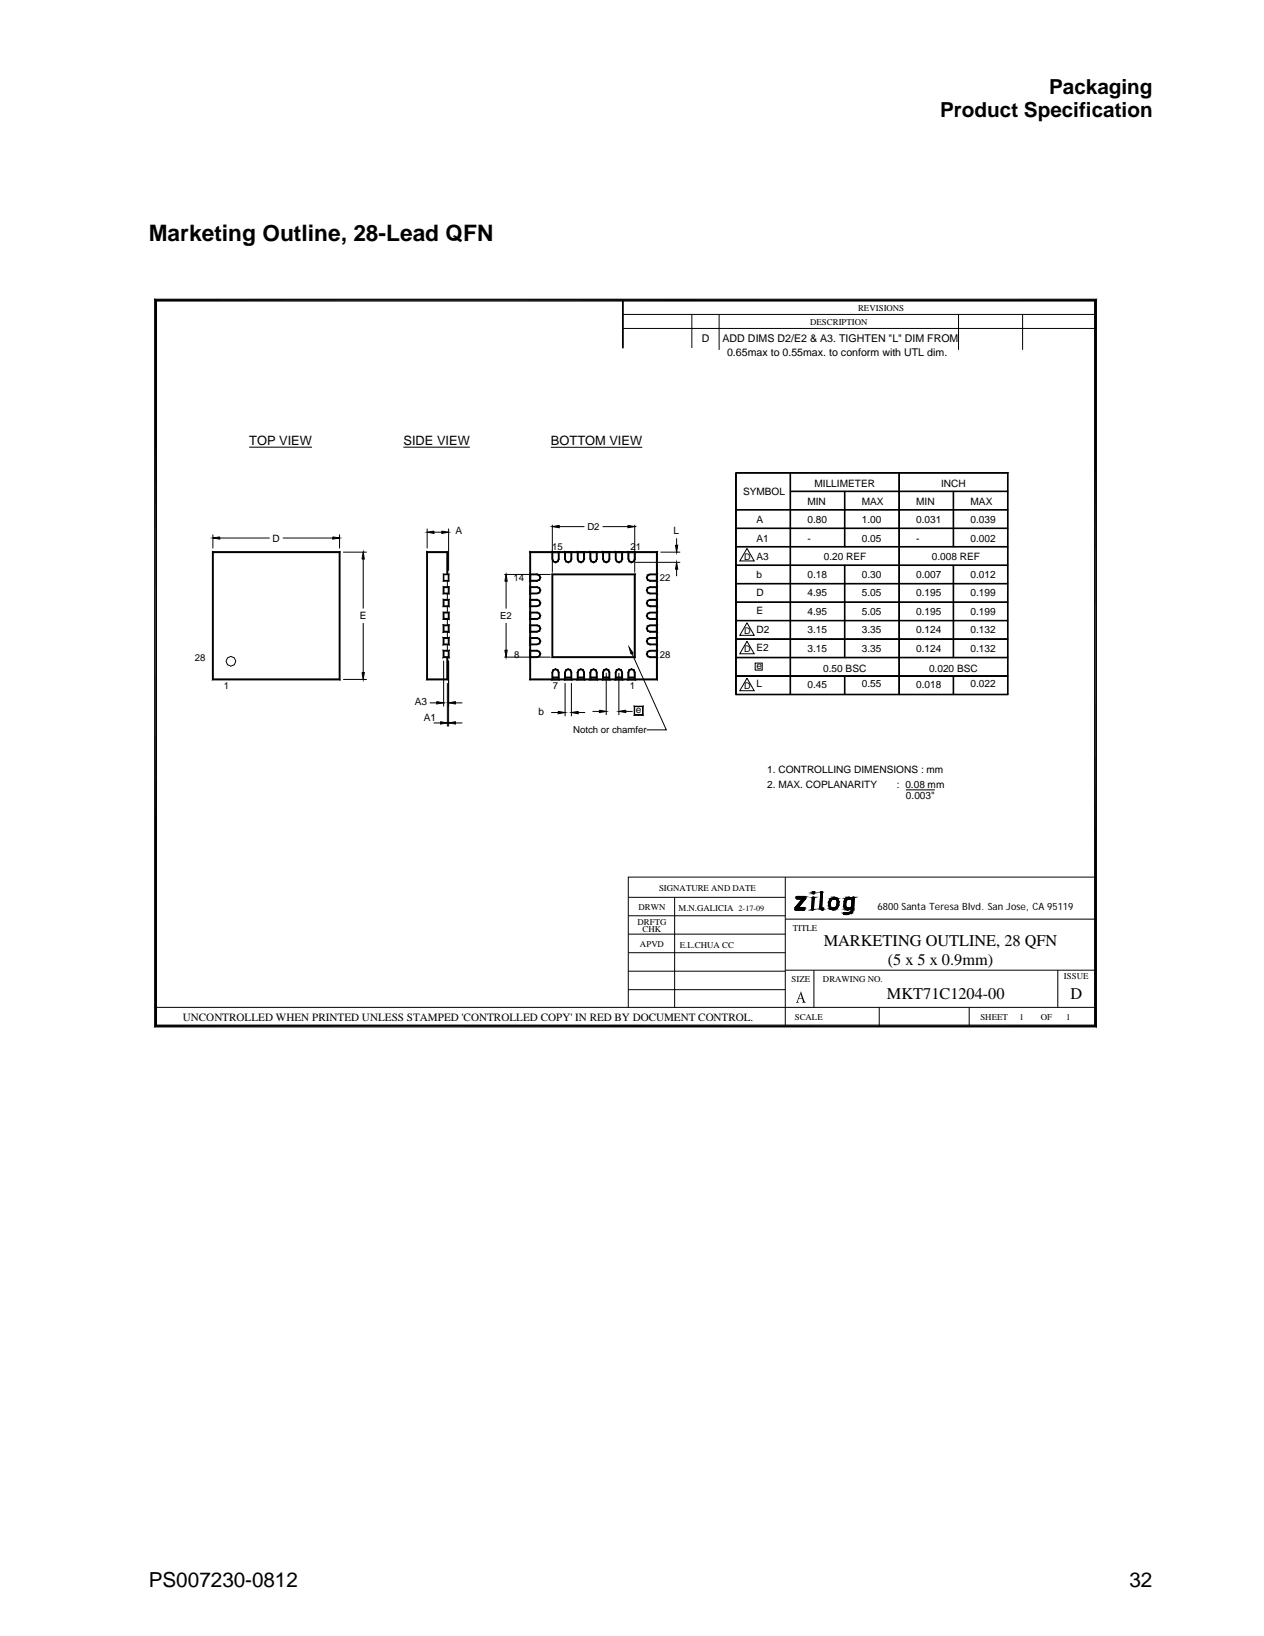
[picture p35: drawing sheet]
<svg xmlns="http://www.w3.org/2000/svg" width="216mm" height="279mm" viewBox="0 0 216 279" stroke-linecap="round" stroke-linejoin="round" font-family="sans-serif">
<defs><g id="words">
<text font-size="3.9" x="25.4" y="41.1">Marketing Outline, 28-Lead QFN</text>
<g font-size="3.5">
<text x="179.2" y="16">Packaging</text>
<text x="160.6" y="20">Product Specification</text>
<text x="25.4" y="271">PS007230-0812</text>
<text x="192.9" y="271">32</text>
</g>
<g font-size="2.8">
<text x="140.7" y="161.5">MARKETING OUTLINE, 28 QFN</text>
<text x="151.6" y="164.7">(5 x 5 x 0.9mm)</text>
<text x="151.5" y="170.6">MKT71C1204-00</text>
<text x="182.9" y="170.6">D</text>
</g>
<g font-size="2.2">
<text x="42.6" y="75.9">TOP VIEW</text>
<text x="68.9" y="75.9">SIDE VIEW</text>
<text x="94.1" y="75.9">BOTTOM VIEW</text>
</g>
<text font-size="1.9" x="31.2" y="174.3">UNCONTROLLED WHEN PRINTED UNLESS STAMPED 'CONTROLLED COPY' IN RED BY DOCUMENT CONTROL.</text>
<g font-size="1.8">
<text x="119.9" y="58.4">D</text>
<text x="123.4" y="58.4">ADD DIMS D2/E2 &amp; A3. TIGHTEN &quot;L&quot; DIM FROM</text>
<text x="124.2" y="60.8">0.65max to 0.55max. to conform with UTL dim.</text>
</g>
<g font-size="1.7">
<text x="139.1" y="83.1">MILLIMETER</text>
<text x="160.7" y="83.1">INCH</text>
<text x="126.9" y="84.6">SYMBOL</text>
<text x="129.2" y="89.4">A</text>
<text x="137.9" y="86.3">MIN</text>
<text x="137.9" y="89.4">0.80</text>
<text x="147.2" y="86.3">MAX</text>
<text x="147.2" y="89.4">1.00</text>
<text x="156.5" y="89.4">0.031</text>
<text x="156.5" y="86.3">MIN</text>
<text x="165.8" y="86.3">MAX</text>
<text x="165.8" y="89.4">0.039</text>
<text x="46.5" y="92.5">D</text>
<text x="77.8" y="91.1">A</text>
<text x="115.1" y="91.2">L</text>
<text x="129.2" y="92.5">A1</text>
<text x="137.9" y="92.5">-</text>
<text x="140.7" y="95.7">0.20 REF</text>
<text x="147.2" y="92.5">0.05</text>
<text x="156.5" y="92.5">-</text>
<text x="159.2" y="95.7">0.008 REF</text>
<text x="165.8" y="92.5">0.002</text>
<text x="129.2" y="101.8">D</text>
<text x="129.2" y="98.7">b</text>
<text x="137.9" y="101.8">4.95</text>
<text x="137.9" y="98.7">0.18</text>
<text x="147.2" y="101.8">5.05</text>
<text x="147.2" y="98.7">0.30</text>
<text x="156.5" y="101.8">0.195</text>
<text x="156.5" y="98.7">0.007</text>
<text x="165.8" y="101.8">0.199</text>
<text x="165.8" y="98.7">0.012</text>
<text x="61.4" y="105.8">E</text>
<text x="129.2" y="104.9">E</text>
<text x="137.9" y="105">4.95</text>
<text x="147.2" y="105">5.05</text>
<text x="156.5" y="105">0.195</text>
<text x="165.8" y="105">0.199</text>
<text x="137.9" y="111.3">3.15</text>
<text x="137.9" y="108.1">3.15</text>
<text x="147.2" y="108.1">3.35</text>
<text x="147.2" y="111.3">3.35</text>
<text x="156.5" y="111.3">0.124</text>
<text x="156.5" y="108.1">0.124</text>
<text x="165.8" y="111.3">0.132</text>
<text x="165.8" y="108.1">0.132</text>
<text x="129.2" y="114.3">e</text>
<text x="137.9" y="117.4">0.45</text>
<text x="140.6" y="114.7">0.50 BSC</text>
<text x="147.2" y="117.4">0.55</text>
<text x="156.5" y="117.4">0.018</text>
<text x="158.7" y="114.7">0.020 BSC</text>
<text x="165.8" y="117.4">0.022</text>
<text x="70.9" y="120.3">A3</text>
<text x="72.4" y="123.1">A1</text>
<text x="92" y="122.1">b</text>
<text x="108.6" y="121.8">e</text>
<text x="131" y="132.1">1. CONTROLLING DIMENSIONS : mm</text>
<text x="131" y="134.6">2. MAX. COPLANARITY</text>
<text x="153.2" y="134.6">: 0.08 mm</text>
<text x="154.7" y="136.5">0.003&quot;</text>
<text x="149.9" y="155.4">6800 Santa Teresa Blvd. San Jose, CA 95119</text>
</g>
<g font-size="1.6">
<text x="94.3" y="93.9">15</text>
<text x="100.3" y="90.5">D2</text>
<text x="107.7" y="93.9">21</text>
<text x="127.1" y="95.6">D A3</text>
<text x="87.7" y="99.3">14</text>
<text x="112.7" y="99.3">22</text>
<text x="85.4" y="105.8">E2</text>
<text x="33.3" y="113">28</text>
<text x="87.8" y="112.4">8</text>
<text x="112.7" y="112.4">28</text>
<text x="127.1" y="111.4">D E2</text>
<text x="127.1" y="108.3">D D2</text>
<text x="38.2" y="117.6">1</text>
<text x="94.4" y="117.6">7</text>
<text x="107.6" y="117.6">1</text>
<text x="127.1" y="117.7">D L</text>
<text x="97.9" y="125.2">Notch or chamfer</text>
</g>
<g font-size="1.5">
<text x="146.6" y="53.2">REVISIONS</text>
<text x="138.4" y="55.5">DESCRIPTION</text>
<text x="109.1" y="155.3">DRWN</text>
<text x="112.6" y="152.1">SIGNATURE AND DATE</text>
<text x="115.9" y="155.6">M.N.GALICIA 2-17-09</text>
<text x="108.9" y="157.9">DRFTG</text>
<text x="109.3" y="161.7">APVD</text>
<text x="109.8" y="159.2">CHK</text>
<text x="116.1" y="161.9">E.L.CHUA CC</text>
<text x="135.4" y="158.9">TITLE</text>
<text x="135.2" y="167.8">SIZE</text>
<text x="140.6" y="167.7">DRAWING NO.</text>
<text x="181.7" y="167.2">ISSUE</text>
<text x="135.8" y="174.1">SCALE</text>
<text x="167.4" y="174.1">SHEET</text>
<text x="174.1" y="174.1">1</text>
<text x="177.8" y="174.1">OF</text>
<text x="182.1" y="174.1">1</text>
</g>
</g></defs>
<path d="M25.3 46.2h163.4v132.4h-163.4z" fill-rule="evenodd" fill="#fff" stroke="#fff" stroke-width=".17"/>
<g fill="none" stroke="#000" stroke-width=".17">
<path d="M26.4 51.1l.3 .3v123.7l-.3 .3zM26.4 51.1h160.9l-.3 .3h-160.3zM106.4 51.3v8.1zM106.4 51.3v8.1M106.4 53.7h80.7M106.4 56.1h80.7M118.2 53.7v5.7M122.8 53.7v6.1M163.7 53.7v6.1M174.7 53.7v6.1M187 51.4l.3-.3v124.3l-.3-.3zM42.6 76.4h10.7"/>
<path d="M68.9 76.4h11.4M94.1 76.4h15.6M36.3 94.2h21.8l-.2 .2h-21.5zM36.3 94.2l.1 .2v21.6l-.1 .1zM36.3 94.3h21.8M36.4 94.2v21.9M36.4 94.3h.1M36.4 91.3v2.4M36.4 91.9l1.1-.2v.4zM37.5 91.9h8.6M48.3 91.9h8.5M56.8 91.7l1.2 .2-1.2 .2z"/>
<path d="M58 91.3v2.4M58 91.9h.1M58 94.2v21.9M58.1 94.2v21.9l-.2-.1v-21.6zM58.6 94.3h4.1M62 94.3l.2 1.2h-.4zM62 94.3h.1M62 95.5v8.4M72.9 94.2l.1 .2v21.6l-.1 .1zM72.9 94.2h3.6l-.2 .2h-3.3zM72.9 94.3h3.6M73 94.2v21.9"/>
<path d="M73 90.9l1.1-.2v.4zM73 94.3h.1M73 90.3v3.4M74.1 90.9h1.4M75.5 90.7l1.1 .2-1.1 .2zM75.7 98h1l-.1 .1h-.8zM75.7 98l.1 .1v1l-.1 .2zM75.8 99.1h.8l.1 .2h-1zM76.3 94.4l.2-.2v3.9h-.2zM76.4 94.2v3.9M76.4 99.2v1.1M76.6 98.1l.1-.1v1.3l-.1-.2z"/>
<path d="M76.6 90.3v7.2M76.6 90.9h.1M76.6 98.1h.1M86.1 98.1h7.9M86.4 98.1h.1M86.4 99.3v4.6M86.4 98.1l.2 1.2h-.4zM90.5 94.2h21.8l-.2 .2h-21.5zM90.5 94.2l.1 .2v21.6l-.1 .1zM90.5 98l.1 .2v.9l-.1 .2zM90.5 98h1.3v.2h-1.2zM90.6 94.2v21.9"/>
<path d="M90.6 99.1h1.2v.2h-1.3zM91.8 99.1l.3-.1 .1 .1-.4 .2zM91.8 98l.4 .2-.1 .1-.3-.1zM92.2 98.2l.2 .4h-.2l-.1-.3zM92.2 98.6h.2l-.2 .5-.1-.1zM94.3 98l.1 .2v14l-.1 .1zM94.3 98h14.2l-.2 .2h-13.9zM94.3 95.5h.1l.2 .3-.2 .1zM94.3 94.2l.1 .2v1.1h-.1zM94.3 94.2h1.2l-.1 .2h-1zM94.3 98.1h14.2M94.3 89.9l1.2-.2v.4z"/>
<path d="M94.3 98.1h.1M94.3 89.6v8.2M94.4 98v14.3M94.4 95.9l.2-.1 .3 .1v.2zM94.9 95.9l.3-.1 .1 .1-.4 .2zM95.4 95.5h.1l-.2 .4-.1-.1zM95.5 94.2v1.3h-.1v-1.1zM95.5 89.9h4.3M96.4 95.5h.2l.1 .3-.1 .1zM96.4 94.2l.2 .2v1.1h-.2zM96.4 94.2h1.3l-.2 .2h-.9zM96.6 95.9l.1-.1 .3 .1v.2z"/>
<path d="M97 95.9l.4-.1 .1 .1-.5 .2zM97.5 95.5h.2l-.2 .4-.1-.1zM97.7 94.2v1.3h-.2v-1.1zM98.6 95.5h.2l.1 .3-.1 .1zM98.6 94.2l.2 .2v1.1h-.2zM98.6 94.2h1.2l-.1 .2h-.9zM98.8 95.9l.1-.1 .3 .1v.2zM99.2 95.9l.3-.1 .2 .1-.5 .2zM99.7 95.5h.1l-.1 .4-.2-.1zM99.7 94.4l.1-.2v1.3h-.1zM100.8 95.5h.1l.1 .3-.1 .1zM100.8 94.2l.1 .2v1.1h-.1z"/>
<path d="M100.8 94.2h1.2l-.1 .2h-1zM100.9 95.9l.1-.1 .4 .1v.2zM101.4 95.9l.3-.1 .1 .1-.4 .2zM101.9 95.5h.1l-.2 .4-.1-.1zM102 94.2v1.3h-.1v-1.1zM102.9 95.5h.2l.1 .3-.1 .1zM102.9 94.2l.2 .2v1.1h-.2zM102.9 94.2h1.3l-.2 .2h-.9zM102.9 89.9h4.4M103.1 95.9l.1-.1 .3 .1v.2zM103.5 95.9l.4-.1 .1 .1-.5 .2zM104 95.5h.2l-.2 .4-.1-.1z"/>
<path d="M104.2 94.2v1.3h-.2v-1.1zM105.1 95.5h.1l.2 .3-.1 .1zM105.1 94.2l.1 .2v1.1h-.1zM105.1 94.2h1.2l-.1 .2h-1zM105.3 95.9l.1-.1 .3 .1v.2zM105.7 95.9l.3-.1 .2 .1-.5 .2zM106.2 95.5h.1l-.1 .4-.2-.1zM106.2 94.4l.1-.2v1.3h-.1zM107.3 95.5h.1l.1 .3-.1 .1zM107.3 94.2l.1 .2v1.1h-.1zM107.3 94.2h1.2l-.2 .2h-.9zM107.3 89.7l1.1 .2-1.1 .2z"/>
<path d="M107.4 95.9l.1-.1 .4 .1v.2zM107.9 95.9l.3-.1 .1 .1-.4 .2zM107.9 96h.1M108.3 98.2l.2-.2v14.3l-.2-.1zM108.3 94.4l.2-.2v1.3h-.2zM108.3 95.5h.2l-.2 .4-.1-.1zM108.4 98v14.3M108.4 98.1h.1M108.4 89.9h.1M108.4 89.6v8.2M108.5 96h7.7M110.4 98.6h.2l.1 .4-.1 .1z"/>
<path d="M110.6 98.2l.4-.2v.2l-.3 .1zM110.6 98.2l.1 .1-.1 .3h-.2zM110.6 99.1l.1-.1 .3 .1v.2zM111 99.1h1.1l.2 .2h-1.3zM111 98h1.3l-.2 .2h-1.1zM112.1 98.2l.2-.2v1.3l-.2-.2zM112.1 94.4l.2-.2v21.9l-.2-.1zM112.2 94.3h.1M112.2 94.2v21.9M112.3 94.3h-21.8M112.8 94.3h3.4M115.4 93.1h.4l-.2 1.2z"/>
<path d="M115.6 96l.2 1.2h-.4zM115.6 94.3h.1M115.6 91.9v1.2M115.6 97.2v1.2M125.7 80.8l.1 37.8zM125.7 80.7h46.5l-.1 .1h-46.4zM125.7 93.3h46.4v.1h-46.4zM125.7 87h46.4v.1h-46.4zM125.7 90.2h46.4v.1h-46.4zM125.7 96.5h46.4v.1h-46.4zM125.7 99.6h46.4v.1h-46.4zM125.7 93.4h46.4"/>
<path d="M125.7 87.1h46.4M125.7 90.2h46.4M125.7 96.5h46.4M125.7 99.7h46.4M127.6 93.7l1.2 2.1h-2.4zM134.9 80.8h.1v37.8h-.1zM135 80.8v37.8M135 83.9h37.1v.1h-37.1zM135 83.9h37.1M144.2 96.5h.1v15.8h-.1zM144.2 83.9h.1v9.5h-.1zM144.3 83.9v9.5"/>
<path d="M144.3 96.5v15.8M153.5 80.8h.1v37.8h-.1zM153.6 80.8v37.8M162.8 96.5h.1v15.8h-.1zM162.8 83.9h.1v9.5h-.1zM162.8 83.9v9.5M162.8 96.5v15.8M172.1 80.8l.1-.1v37.9h-.1zM172.1 80.7v37.9h-46.4v-37.8h46.5M36.3 116h21.8M36.4 116h21.5l.2 .1h-21.8zM58.6 116h4.1"/>
<path d="M61.8 114.9h.4l-.2 1.1zM62 106.4v8.5M72.9 116h3.6M73 116h3.3l.2 .1h-3.6zM74.6 119.8l1.2 .2-1.2 .2zM75.7 112.3l.1-.1h.8l.1 .1zM75.7 111.1l.1 .1v1l-.1 .1zM75.7 106.7l.1 .2v.9l-.1 .2zM75.7 110.1l.1-.1h.8l.1 .1zM75.7 108.9l.1 .2v.9l-.1 .1zM75.7 100.2h1l-.1 .2h-.8zM75.7 100.2l.1 .2v.9l-.1 .1z"/>
<path d="M75.7 104.5h1l-.1 .2h-.8zM75.7 104.5l.1 .2v.9l-.1 .2zM75.7 102.4h1l-.1 .1h-.8zM75.7 102.4l.1 .1v1l-.1 .1zM75.7 101.4l.1-.1h.8l.1 .1zM75.7 103.6l.1-.1h.8l.1 .1zM75.7 111.1h1l-.1 .1h-.8zM75.7 106.7h1l-.1 .2h-.8zM75.7 108.9h1l-.1 .2h-.8zM75.8 112.2h.1M75.8 112.8v7.8M75.8 107.8h.8l.1 .2h-1z"/>
<path d="M75.8 105.6h.8l.1 .2h-1zM76.3 112.2h.2v3.9l-.2-.1zM76.4 112.2v3.9M76.4 116h.1M76.4 101.4v1M76.4 103.5v1.1M76.4 105.7v1.1M76.4 107.9v1.1M76.4 110.1v1M76.4 116.6v7.5M76.6 100.4l.1-.2v1.2l-.1-.1zM76.6 104.7l.1-.2v1.3l-.1-.2z"/>
<path d="M76.6 111.2l.1-.1v1.2l-.1-.1zM76.6 106.9l.1-.2v1.3l-.1-.2zM76.6 112.2h.1M76.6 104.6v1.1M76.6 112.8v11.3M76.7 102.4v1.2l-.1-.1v-1zM76.7 108.9v1.2l-.1-.1v-.9zM86.1 112.2h7.9M86.2 111h.4l-.2 1.2zM86.4 106.4v4.6M90.5 100.2l.1 .2v.9l-.1 .1zM90.5 100.2h1.3v.2h-1.2z"/>
<path d="M90.5 111.1l.1 .1v1l-.1 .1zM90.5 111.1h1.3v.1h-1.2zM90.5 104.5l.1 .2v.9l-.1 .2zM90.5 104.5h1.3v.2h-1.2zM90.5 106.7l.1 .2v.9l-.1 .2zM90.5 106.7h1.3v.2h-1.2zM90.5 108.9l.1 .2v.9l-.1 .1zM90.5 108.9h1.3v.2h-1.2zM90.5 102.4l.1 .1v1l-.1 .1zM90.5 102.4h1.3v.1h-1.2zM90.5 116h21.8M90.6 101.3h1.2v.1h-1.3z"/>
<path d="M90.6 112.2h1.2v.1h-1.3zM90.6 105.6h1.2v.2h-1.3zM90.6 107.8h1.2v.2h-1.3zM90.6 110h1.2v.1h-1.3zM90.6 103.5h1.2v.1h-1.3zM90.6 116h21.5l.2 .1h-21.8zM91.8 101.3l.3-.1 .1 .1-.4 .1zM91.8 112.2l.3-.2 .1 .1-.4 .2zM91.8 105.6l.3-.1 .1 .1-.4 .2zM91.8 107.8l.3-.1 .1 .1-.4 .2zM91.8 110l.3-.2 .1 .2-.4 .1zM91.8 103.5l.3-.2 .1 .1-.4 .2z"/>
<path d="M91.8 100.2l.4 .2-.1 .1-.3-.1zM91.8 111.1l.4 .2-.1 .1-.3-.2zM91.8 104.5l.4 .2-.1 .1-.3-.1zM91.8 106.7l.4 .2-.1 .1-.3-.1zM91.8 108.9l.4 .2-.1 .1-.3-.1zM91.8 102.4l.4 .2-.1 .1-.3-.2zM92.2 100.4l.2 .4h-.2l-.1-.3zM92.2 111.3l.2 .4h-.2l-.1-.3zM92.2 104.7l.2 .5h-.2l-.1-.4zM92.2 106.9l.2 .4h-.2l-.1-.3zM92.2 109.1l.2 .4h-.2l-.1-.3zM92.2 102.6l.2 .4h-.2l-.1-.3z"/>
<path d="M92.2 100.8h.2l-.2 .5-.1-.1zM92.2 111.7h.2l-.2 .4-.1-.1zM92.2 105.2h.2l-.2 .4-.1-.1zM92.2 107.3h.2l-.2 .5-.1-.1zM92.2 109.5h.2l-.2 .5-.1-.2zM92.2 103h.2l-.2 .4-.1-.1zM94.3 114.8h.1v1.2l-.1 .1zM94.3 115.6l1.1 .1zM94.4 112.2h13.9l.2 .1h-14.2zM94.4 116h1l.1 .1h-1.2zM94.4 114.4l.5-.2v.2l-.3 .1zM94.4 114.4l.2 .1-.2 .3h-.1z"/>
<path d="M94.9 114.2l.4 .2-.1 .1-.3-.1zM95.3 114.4l.2 .4h-.1l-.2-.3zM95.4 114.8h.1v1.3l-.1-.1zM96.4 114.8h.2v1.2l-.2 .1zM96.5 116h.1M96.5 115.6l1.1 .1zM96.5 116.6v5.7M96.6 116h.9l.2 .1h-1.3zM96.6 114.4l.1 .1-.1 .3h-.2zM96.6 114.4l.4-.2v.2l-.3 .1zM97 114.2l.5 .2-.1 .1-.4-.1zM97.5 114.4l.2 .4h-.2l-.1-.3z"/>
<path d="M97.5 114.8h.2v1.3l-.2-.1zM97.6 116h.1M97.6 116.6v5.7M98.6 114.8h.2v1.2l-.2 .1zM98.6 116.1l.2-.1h.9l.1 .1zM98.7 115.6l1.1 .1zM98.8 114.4l.4-.2v.2l-.3 .1zM98.8 114.4l.1 .1-.1 .3h-.2zM99.2 114.2l.5 .2-.2 .1-.3-.1zM99.7 114.4l.1 .4h-.1l-.2-.3zM99.7 114.8h.1v1.3l-.1-.1zM100.8 114.8h.1v1.2l-.1 .1z"/>
<path d="M100.8 116.1l.1-.1h1l.1 .1zM100.8 115.6l1.1 .1zM100.9 114.4l.5-.2v.2l-.4 .1zM100.9 114.4l.1 .1-.1 .3h-.1zM101.4 114.2l.4 .2-.1 .1-.3-.1zM101.8 114.4l.2 .4h-.1l-.2-.3zM101.9 114.8h.1v1.3l-.1-.1zM102.9 114.8h.2v1.2l-.2 .1zM103 115.6l1.1 .1zM103.1 116h.9l.2 .1h-1.3zM103.1 114.4l.1 .1-.1 .3h-.2zM103.1 114.4l.4-.2v.2l-.3 .1z"/>
<path d="M103.5 114.2l.5 .2-.1 .1-.4-.1zM103.5 114.3h.1M103.5 114.9v7.2M104 114.4l.2 .4h-.2l-.1-.3zM104 114.8h.2v1.3l-.2-.1zM105.1 114.8h.1v1.2l-.1 .1zM105.2 115.6l1.1 .1zM105.2 116h1l.1 .1h-1.2zM105.3 114.4l.1 .1-.2 .3h-.1zM105.3 114.4l.4-.2v.2l-.3 .1zM105.7 114.2l.5 .2-.2 .1-.3-.1zM105.7 114.3h.1"/>
<path d="M105.7 114.9v7.2M106.2 114.4l.1 .4h-.1l-.2-.3zM106.2 114.8h.1v1.3l-.1-.1zM107.3 114.8h.1v1.2l-.1 .1zM107.3 116.1l.1-.1h.9l.2 .1zM107.3 115.6l1.1 .1zM107.4 114.4l.5-.2v.2l-.4 .1zM107.4 114.4l.1 .1-.1 .3h-.1zM107.5 110.6l.6 .9-.3 .2zM107.9 114.2l.4 .2-.1 .1-.3-.1zM107.9 111.6l5.9 13.1h-3.4M108.3 114.4l.2 .4h-.2l-.1-.3z"/>
<path d="M108.3 114.8h.2v1.3l-.2-.1zM108.5 112.2h-14.2M110.4 100.8h.2l.1 .4-.1 .1zM110.4 111.7h.2l.1 .3-.1 .1zM110.4 105.2h.2l.1 .3-.1 .1zM110.4 109.5h.2l.1 .3-.1 .2zM110.4 107.3h.2l.1 .4-.1 .1zM110.4 103h.2l.1 .3-.1 .1zM110.6 100.4l.4-.2v.2l-.3 .1zM110.6 111.3l.4-.2v.1l-.3 .2zM110.6 104.7l.4-.2v.2l-.3 .1zM110.6 109.1l.4-.2v.2l-.3 .1z"/>
<path d="M110.6 106.9l.4-.2v.2l-.3 .1zM110.6 102.6l.4-.2v.1l-.3 .2zM110.6 100.4l.1 .1-.1 .3h-.2zM110.6 101.3l.1-.1 .3 .1v.1zM110.6 111.3l.1 .1-.1 .3h-.2zM110.6 112.1l.1-.1 .3 .2v.1zM110.6 104.7l.1 .1-.1 .4h-.2zM110.6 105.6l.1-.1 .3 .1v.2zM110.6 109.1l.1 .1-.1 .3h-.2zM110.6 106.9l.1 .1-.1 .3h-.2zM110.6 107.8l.1-.1 .3 .1v.2zM110.6 102.6l.1 .1-.1 .3h-.2z"/>
<path d="M110.7 109.8l.3 .2v.1l-.4-.1zM110.7 103.3l.3 .2v.1l-.4-.2zM111 101.3h1.1l.2 .1h-1.3zM111 112.2h1.1l.2 .1h-1.3zM111 105.6h1.1l.2 .2h-1.3zM111 110h1.1l.2 .1h-1.3zM111 107.8h1.1l.2 .2h-1.3zM111 103.5h1.1l.2 .1h-1.3zM111 100.2h1.3l-.2 .2h-1.1zM111 111.1h1.3l-.2 .1h-1.1zM111 104.5h1.3l-.2 .2h-1.1zM111 108.9h1.3l-.2 .2h-1.1z"/>
<path d="M111 106.7h1.3l-.2 .2h-1.1zM111 102.4h1.3l-.2 .1h-1.1zM112.1 100.4l.2-.2v1.2l-.2-.1zM112.1 111.2l.2-.1v1.2l-.2-.1zM112.1 104.7l.2-.2v1.3l-.2-.2zM112.1 109.1l.2-.2v1.2l-.2-.1zM112.1 106.9l.2-.2v1.3l-.2-.2zM112.1 102.5l.2-.1v1.2l-.2-.1zM125.7 109.1h46.4v.1h-46.4zM125.7 105.9h46.4v.1h-46.4zM125.7 118.6h46.4v.1h-46.4zM125.7 112.2h46.4v.2h-46.4z"/>
<path d="M125.7 115.4h46.4v.1h-46.4zM125.7 102.8h46.4v.1h-46.4zM125.7 109.1h46.4M125.7 106h46.4M125.7 112.3h46.4M125.7 115.5h46.4M125.7 102.8h46.4M127.6 109.5l1.2 2.2h-2.4zM127.6 106.4l1.2 2.1h-2.4zM127.6 115.8l1.2 2.2h-2.4zM129 113.2h1.2v1.2h-1.2zM144.2 115.5h.1v3.1h-.1z"/>
<path d="M144.3 115.5v3.1M162.8 115.5h.1v3.1h-.1zM162.8 115.5v3.1M73.4 120h1.2M74.1 123.5h1.1M75.2 123.3l1.2 .2-1.2 .2zM75.8 120h.1M76.6 123.5h.1M76.6 120l1.2-.2v.4zM76.6 123.5l1.2-.2v.4zM77.8 120h1.2M77.8 123.5h1.2"/>
<path d="M94.1 121.7h1.2M95.3 121.5l1.2 .2-1.2 .2zM96.5 121.7h.1M97.6 121.7l1.2-.2v.4zM98.8 121.7h1.1M101.2 121.5h1.2M102.4 121.3l1.1 .2-1.1 .2zM103.5 121.5h.1M105.7 121.5l1.2-.2v.4zM106.9 121.5h1.2M108.3 120.6v1.5zM108.3 122.1h1.5z"/>
<path d="M108.3 120.6h1.5zM109.8 120.7v-.1v1.5zM154.7 134.9h5M107.3 159.5h26.8M107.3 156.4h26.8M107.3 153.2h26.8M115.2 153.2v18.8M134.1 157h53M134.1 149.8v25.4M135.8 155.3l1.7-.2v.2zM135.8 155.3h1.7zM135.8 155.3l1.7-.3v.1z"/>
<path d="M135.8 155.3l1.7 .1zM135.8 155.4h1.6zM135.8 155.4h1.7zM135.8 155h.6zM135.8 155h1.7zM135.8 155h1.7l-1.7 .3zM135.8 155h1.6zM135.8 155v.3M135.8 155l.6-.1zM135.8 155h.1M136 153.2h1.6v.2zM136 153.4l.1 .1 .9 .1-1.2 1.4"/>
<path d="M136 153.4h1.6zM136 153.2l1.6 .2h-1.6zM136 153.2v.2M136 153.5l1.6-.1zM136 153.5h1.6zM136 153.1h1.6zM136 153.1l1.6 .1h-1.6zM136 153.1l1.6 .1zM136.1 153.5h1.5zM136.1 153.1l-.1 .1M136.1 153.1h1.4M136.1 153.1h1.5z"/>
<path d="M136.4 154.9l1 .1M137 153.5h.6zM137 153.6l-.6 1.3-.6 .1zM137.4 155l.1 .1M137.5 155.3l-.1 .1-1.6-.1M137.5 155.1v.2M137.5 153.1l.1 .1M137.6 153.5l-1.2 1.4M137.6 153.2v.2M137.6 153.4v.1M138.6 155.3h.3zM138.6 155.3l.2 .1 .1-.1"/>
<path d="M138.7 155.4l.2-.1zM138.7 155.4h.2zM138.7 153.3l-.1 2M138.7 153.3h.4zM138.7 153.3h.4l-.5 2zM138.8 153.2h.2zM138.8 152.5l.3-.1v.1zM138.8 152.5h.3zM138.8 152.6h.3zM138.8 152.4h.3l-.3 .1zM138.8 152.6l.3-.1zM138.8 152.4h.3z"/>
<path d="M138.8 152.3h.3zM138.8 152.3h.3v.3h-.3zM138.9 152.6h.2zM139 153.2l.1 .1M139 153.2l-.3 .1M139.1 153.3l-.2 2h-.3zM139.1 153.3l-.2 2M140 155.1h.5zM140 155.1l.4-.2v.1zM140 155.1h.5l-.4 .2zM140.1 155.3h.5l-.2 .1zM140.1 155.3l.4-.2z"/>
<path d="M140.1 155.3l.5-.2v.1zM140.1 155.3l.5-.2zM140.1 155.3l.5-.1v.1zM140.2 152.4h.3zM140.2 152.4h.3l-.5 2.7zM140.2 152.3l.3 .1-.1 2.5 .2 .2v.3a.42 .42 0 0 1-.6-.3zM140.2 152.3h.3zM140.2 152.3h.2zM140.4 155.4h.2zM140.4 155.4l.2-.1zM140.5 152.4l-.1 2.5-.4 .2zM141.5 154.6l.3 .1-.1 .5z"/>
<path d="M141.5 154l.4 .1-.4 .5zM141.5 154l.5-.3-.1 .4zM141.7 155.2l.7 .2zM141.7 155.2l.7-.1zM141.7 155.2h1.3l-.6 .2zM141.7 155.2l.2-.2 .3 .1zM141.7 155.2h1.3zM141.8 153.5l.8-.3 .5 .2 .2 .6v.6l-.3 .6-.8 .2a1.17 1.17 0 0 1-.4-1.9zM141.8 153.5l.6-.3 .7 .2zM141.8 154.7l.1 .3-.2 .2zM141.8 153.5h.8zM141.8 153.5h.6l-.4 .2z"/>
<path d="M141.8 153.5l.2 .2-.5 .3zM141.8 153.5l1.3-.1-.5 .1zM141.9 154.1l-.1 .6-.3-.1zM142 153.7l.4-.2 .5 .2v.9l-.1 .3-.4 .2-.5-.1-.1-.3 .1-.6zM142.4 153.2l.7 .2zM142.4 155.1l.4-.2 .2 .3zM142.8 154.9l.5-.3-.3 .6zM142.9 153.7l.4 .3h-.3zM142.9 153.7l.2-.3 .2 .6zM142.9 154.6h.4l-.5 .3zM143 154h.3l-.4 .6zM143.3 154v.6h-.4z"/>
<path d="M144.1 156.1l.7 .1zM144.1 156l1.4-.1-.7 .3zM144.1 156l.7 .2-.7-.1zM144.1 155.9h1.4zM144.1 156.2h.7zM144.1 155.9h.8zM144.1 154.8l.4-.1 .1 .3zM144.1 154.8l.5 .2-.3 .2zM144.1 154.8l.2 .4 .4 .2M144.2 153.9l.3 .2-.4 .7zM144.2 153.9l.5-.2-.2 .4zM144.2 153.9l-.1 .9"/>
<path d="M144.3 155.2l.5-.1 .5 .1zM144.3 155.2l.3-.2 .2 .1zM144.3 155.2h1l-.6 .2zM144.4 153.4l.5-.2 .5 .2zM144.4 153.4l.6 .1-.3 .2zM144.4 153.4l.3 .3-.5 .2zM144.4 153.4h1l-.4 .1zM144.5 154.1v.6l-.4 .1zM144.7 155.4l.6-.2zM144.7 155.4h.2M144.8 155.1l.5 .1zM144.9 153.2l-.5 .2-.2 .5"/>
<path d="M144.9 153.2l.5 .2M144.9 155.9l.4-.2 .2 .2zM144.9 153.2l.5 .2zM145 155.1l.4-.2-.1 .3zM145.1 153.2l.3 .2 .2 .3v-.5h.3l-.1 2.1-.3 .6-.7 .3h-.6l-.1-.1 .1-.2h.7M145.2 153.5l.4 .2zM145.2 153.5l-.5 .2-.2 .4 .1 .9 .4 .1 .4-.2 .2-.9M145.2 153.5l.3 .2 .1 .3M145.2 153.5l.2-.1 .2 .3zM145.4 154.9h.1l-.2 .3zM145.5 153.7h.1v.3zM145.5 155.3l-.2 .4-.4 .2"/>
<path d="M145.5 155.3h.3l-.3 .6zM145.5 155.3v-.4l-.2 .4-.6 .1M145.5 155.3v.6l-.2-.2zM145.5 154.9v.1M145.5 154.9l.3 .4h-.3zM145.5 154.6v.3h-.1zM145.6 154l-.1 .9zM145.6 154l-.1 .6M145.6 153.7l.2 1.6zM145.6 153.3h.3zM145.6 153.3h.3l-.3 .4zM145.6 153.2h.3z"/>
<path d="M145.6 153.2h.2zM145.9 153.3l-.1 2-.2-1.6zM187.1 149.8h-79.8v22.2M26.6 172h160.5M26.7 175.1h160.3l.3 .3h-160.9zM107.3 169h26.8M107.3 165.9h26.8M107.3 162.7h26.8M134.1 165.7h53M139 165.7v6.3M150.2 172v3.2M165.5 172v3.2"/>
<path d="M180.7 165.7v6.3"/>
<circle cx="39.4" cy="112.9" r=".83"/>
</g>
<g fill="#000">
<path d="M36.4 91.9l1.1-.2v.4zM56.8 91.7l1.2 .2-1.2 .2zM62 94.3l.2 1.2h-.4zM73 90.9l1.1-.2v.4zM75.5 90.7l1.1 .2-1.1 .2zM75.7 98h1l-.9 .1zM75.7 98l.1 1.1-.1 .2zM75.8 98.1l.9-.1-.1 .1zM75.7 98l.1 .1v1zM76.6 98.1l.1 1.2-.1-.2zM75.8 99.1h.8l-.9 .2zM76.6 98.1l.1-.1v1.3z"/>
<path d="M75.7 99.3l.9-.2 .1 .2zM86.4 98.1l.2 1.2h-.4zM90.5 98l.1 1.1-.1 .2zM90.5 98h1.3l-1.2 .2zM90.5 98l.1 .2v.9zM90.6 98.2l1.2-.2v.2zM91.8 99.1h.4l-.4 .2zM91.8 99.1l.3-.1 .1 .1zM90.5 99.3l1.3-.2v.2zM90.6 99.1h1.2l-1.3 .2zM92.2 98.6h.2l-.3 .4zM91.8 98l.3 .3-.3-.1z"/>
<path d="M92.4 98.6l-.2 .5-.1-.1zM91.8 98l.4 .2-.1 .1zM92.2 98.2v.4l-.1-.3zM92.2 98.2l.2 .4h-.2zM94.3 95.5h.1v.4zM94.3 94.2l.1 1.3h-.1zM94.3 94.2h1.2l-1.1 .2zM94.4 95.5l.2 .3-.2 .1zM94.3 94.2l.1 .2v1.1zM94.4 94.4l1.1-.2-.1 .2zM94.4 95.9l.2-.1 .3 .3zM94.6 95.8l.3 .1v.2z"/>
<path d="M94.9 95.9h.4l-.4 .2zM94.9 95.9l.3-.1 .1 .1zM95.4 95.5h.1l-.3 .3zM95.5 95.5l-.2 .4-.1-.1zM95.4 94.4l.1 1.1h-.1zM95.5 94.2v1.3l-.1-1.1zM94.3 89.9l1.2-.2v.4zM96.4 95.5h.2v.4zM96.4 94.2l.2 1.3h-.2zM96.4 94.2h1.3l-1.1 .2zM96.6 95.5l.1 .3-.1 .1zM96.4 94.2l.2 .2v1.1z"/>
<path d="M96.6 94.4l1.1-.2-.2 .2zM96.6 95.9l.1-.1 .3 .3zM96.7 95.8l.3 .1v.2zM97 95.9h.5l-.5 .2zM97 95.9l.4-.1 .1 .1zM97.5 95.5h.2l-.3 .3zM97.7 95.5l-.2 .4-.1-.1zM97.5 94.4l.2 1.1h-.2zM97.7 94.2v1.3l-.2-1.1zM98.6 95.5h.2v.4zM98.6 94.2l.2 1.3h-.2zM98.6 94.2h1.2l-1 .2z"/>
<path d="M98.8 95.5l.1 .3-.1 .1zM98.6 94.2l.2 .2v1.1zM98.8 94.4l1-.2-.1 .2zM98.8 95.9l.1-.1 .3 .3zM98.9 95.8l.3 .1v.2zM99.2 95.9h.5l-.5 .2zM99.2 95.9l.3-.1 .2 .1zM99.7 95.5h.1l-.3 .3zM99.8 95.5l-.1 .4-.2-.1zM99.7 94.4l.1 1.1h-.1zM99.7 94.4l.1-.2v1.3zM100.8 95.5h.1v.4z"/>
<path d="M100.8 94.2l.1 1.3h-.1zM100.8 94.2h1.2l-1.1 .2zM100.9 95.5l.1 .3-.1 .1zM100.8 94.2l.1 .2v1.1zM100.9 94.4l1.1-.2-.1 .2zM100.9 95.9l.1-.1 .4 .3zM101 95.8l.4 .1v.2zM101.4 95.9h.4l-.4 .2zM101.4 95.9l.3-.1 .1 .1zM101.9 95.5h.1l-.3 .3zM102 95.5l-.2 .4-.1-.1zM101.9 94.4l.1 1.1h-.1z"/>
<path d="M102 94.2v1.3l-.1-1.1zM102.9 95.5h.2v.4zM102.9 94.2l.2 1.3h-.2zM102.9 94.2h1.3l-1.1 .2zM103.1 95.5l.1 .3-.1 .1zM102.9 94.2l.2 .2v1.1zM103.1 94.4l1.1-.2-.2 .2zM103.1 95.9l.1-.1 .3 .3zM103.2 95.8l.3 .1v.2zM103.5 95.9h.5l-.5 .2zM103.5 95.9l.4-.1 .1 .1zM104 95.5h.2l-.3 .3z"/>
<path d="M104.2 95.5l-.2 .4-.1-.1zM104 94.4l.2 1.1h-.2zM104.2 94.2v1.3l-.2-1.1zM105.1 95.5h.1l.1 .4zM105.1 94.2l.1 1.3h-.1zM105.1 94.2h1.2l-1.1 .2zM105.2 95.5l.2 .3-.1 .1zM105.1 94.2l.1 .2v1.1zM105.2 94.4l1.1-.2-.1 .2zM105.3 95.9l.1-.1 .3 .3zM105.4 95.8l.3 .1v.2zM105.7 95.9h.5l-.5 .2z"/>
<path d="M105.7 95.9l.3-.1 .2 .1zM106.2 95.5h.1l-.3 .3zM106.3 95.5l-.1 .4-.2-.1zM106.2 94.4l.1 1.1h-.1zM106.2 94.4l.1-.2v1.3zM107.3 95.5h.1v.4zM107.3 94.2l.1 1.3h-.1zM107.3 94.2h1.2l-1.1 .2zM107.3 89.7l1.1 .2-1.1 .2zM107.4 95.5l.1 .3-.1 .1zM107.3 94.2l.1 .2v1.1zM107.4 94.4l1.1-.2-.2 .2z"/>
<path d="M107.4 95.9l.1-.1 .4 .3zM107.5 95.8l.4 .1v.2zM107.9 95.9h.4l-.4 .2zM107.9 95.9l.3-.1 .1 .1zM108.3 95.5h.2l-.3 .3zM108.5 95.5l-.2 .4-.1-.1zM108.3 94.4l.2 1.1h-.2zM108.3 94.4l.2-.2v1.3zM110.4 98.6h.2v.5zM110.6 98.6l.1 .4-.1 .1zM110.6 98.2l.1 .1-.3 .3zM110.6 99.1l.1-.1 .3 .3z"/>
<path d="M110.7 98.3l-.1 .3h-.2zM110.7 99l.3 .1v.2zM110.6 98.2l.4-.2v.2zM110.6 98.2h.4l-.3 .1zM111 99.1h1.1l-1.1 .2zM111 99.3l1.1-.2 .2 .2zM112.1 98.2l.2 1.1-.2-.2zM111 98.2l1.3-.2-.2 .2zM112.1 98.2l.2-.2v1.3zM111 98h1.3l-1.3 .2zM115.6 96l.2 1.2h-.4zM115.4 93.1h.4l-.2 1.2z"/>
<path d="M61.8 114.9h.4l-.2 1.1zM74.6 119.8l1.2 .2-1.2 .2zM75.7 100.2h1l-.9 .2zM75.7 100.2l.1 1.1-.1 .1zM75.7 112.3l.9-.1 .1 .1zM75.7 111.1l.1 1.1-.1 .1zM75.7 104.5h1l-.9 .2zM75.7 104.5l.1 1.1-.1 .2zM75.7 108l.9-.2 .1 .2zM75.7 106.7l.1 1.1-.1 .2zM75.7 110.1l.9-.1 .1 .1zM75.7 108.9l.1 1.1-.1 .1z"/>
<path d="M75.7 102.4h1l-.9 .1zM75.7 102.4l.1 1.1-.1 .1zM75.8 100.4l.9-.2-.1 .2zM75.7 100.2l.1 .2v.9zM75.7 112.3l.1-.1h.8zM75.7 111.1l.1 .1v1zM75.8 104.7l.9-.2-.1 .2zM75.7 104.5l.1 .2v.9zM75.8 107.8h.8l-.9 .2zM75.7 106.7l.1 .2v.9zM75.7 110.1l.1-.1h.8zM75.7 108.9l.1 .2v.9z"/>
<path d="M75.8 102.5l.9-.1-.1 .1zM75.7 102.4l.1 .1v1zM76.6 100.4l.1 1-.1-.1zM75.7 101.4l.1-.1h.8zM76.6 111.2l.1 1.1-.1-.1zM75.8 111.2l.9-.1-.1 .1zM76.6 104.7l.1 1.1-.1-.2zM75.8 105.6h.8l-.9 .2zM76.6 106.9l.1 1.1-.1-.2zM75.8 106.9l.9-.2-.1 .2zM76.6 109.1l.1 1-.1-.1zM75.8 109.1l.9-.2-.1 .2z"/>
<path d="M76.6 102.5l.1 1.1-.1-.1zM75.7 103.6l.1-.1h.8zM76.6 100.4l.1-.2v1.2zM75.7 101.4l.9-.1 .1 .1zM76.7 111.1v1.2l-.1-1.1zM75.7 111.1h1l-.9 .1zM76.6 104.7l.1-.2v1.3zM75.7 105.8l.9-.2 .1 .2zM76.7 106.7v1.3l-.1-1.1zM75.7 106.7h1l-.9 .2zM76.7 108.9v1.2l-.1-1zM75.7 108.9h1l-.9 .2z"/>
<path d="M76.7 102.4v1.2l-.1-1.1zM75.7 103.6l.9-.1 .1 .1zM76.6 120l1.2-.2v.4zM86.2 111h.4l-.2 1.2zM90.5 100.2l.1 1.1-.1 .1zM90.5 100.2h1.3l-1.2 .2zM90.5 111.1l.1 1.1-.1 .1zM90.5 111.1h1.3l-1.2 .1zM90.5 104.5l.1 1.1-.1 .2zM90.5 104.5h1.3l-1.2 .2zM90.5 106.7l.1 1.1-.1 .2zM90.5 106.7h1.3l-1.2 .2z"/>
<path d="M90.5 108.9l.1 1.1-.1 .1zM90.5 108.9h1.3l-1.2 .2zM90.5 102.4l.1 1.1-.1 .1zM90.5 102.4h1.3l-1.2 .1zM90.5 100.2l.1 .2v.9zM90.6 100.4l1.2-.2v.2zM90.5 111.1l.1 .1v1zM90.6 111.2l1.2-.1v.1zM90.5 104.5l.1 .2v.9zM90.6 104.7l1.2-.2v.2zM90.5 106.7l.1 .2v.9zM90.6 106.9l1.2-.2v.2z"/>
<path d="M90.5 108.9l.1 .2v.9zM90.6 109.1l1.2-.2v.2zM90.5 102.4l.1 .1v1zM90.6 102.5l1.2-.1v.1zM91.8 101.3h.4l-.4 .1zM91.8 101.3l.3-.1 .1 .1zM90.5 101.4l1.3-.1v.1zM90.6 101.3h1.2l-1.3 .1zM91.8 112.2l.4-.1-.4 .2zM91.8 112.2l.3-.2 .1 .1zM90.5 112.3l1.3-.1v.1zM90.6 112.2h1.2l-1.3 .1z"/>
<path d="M91.8 105.6h.4l-.4 .2zM91.8 105.6l.3-.1 .1 .1zM90.5 105.8l1.3-.2v.2zM90.6 105.6h1.2l-1.3 .2zM91.8 107.8h.4l-.4 .2zM91.8 107.8l.3-.1 .1 .1zM90.5 108l1.3-.2v.2zM90.6 107.8h1.2l-1.3 .2zM91.8 110h.4l-.4 .1zM91.8 110l.3-.2 .1 .2zM90.5 110.1l1.3-.1v.1zM90.6 110h1.2l-1.3 .1z"/>
<path d="M91.8 103.5l.4-.1-.4 .2zM91.8 103.5l.3-.2 .1 .1zM90.5 103.6l1.3-.1v.1zM90.6 103.5h1.2l-1.3 .1zM92.2 100.8h.2l-.3 .4zM91.8 100.2l.3 .3-.3-.1zM92.2 111.7h.2l-.3 .3zM91.8 111.1l.3 .3-.3-.2zM92.2 105.2h.2l-.3 .3zM91.8 104.5l.3 .3-.3-.1zM92.2 107.3h.2l-.3 .4zM91.8 106.7l.3 .3-.3-.1z"/>
<path d="M92.2 109.5h.2l-.3 .3zM91.8 108.9l.3 .3-.3-.1zM92.2 103h.2l-.3 .3zM91.8 102.4l.3 .3-.3-.2zM92.4 100.8l-.2 .5-.1-.1zM91.8 100.2l.4 .2-.1 .1zM92.4 111.7l-.2 .4-.1-.1zM91.8 111.1l.4 .2-.1 .1zM92.4 105.2l-.2 .4-.1-.1zM91.8 104.5l.4 .2-.1 .1zM92.4 107.3l-.2 .5-.1-.1zM91.8 106.7l.4 .2-.1 .1z"/>
<path d="M92.4 109.5l-.2 .5-.1-.2zM91.8 108.9l.4 .2-.1 .1zM92.4 103l-.2 .4-.1-.1zM91.8 102.4l.4 .2-.1 .1zM92.1 100.5l.1-.1v.4zM92.2 111.3v.4l-.1-.3zM92.2 104.7v.5l-.1-.4zM92.1 107l.1-.1v.4zM92.1 109.2l.1-.1v.4zM92.1 102.7l.1-.1v.4zM92.2 100.4l.2 .4h-.2zM92.2 111.3l.2 .4h-.2z"/>
<path d="M92.2 104.7l.2 .5h-.2zM92.2 106.9l.2 .4h-.2zM92.2 109.1l.2 .4h-.2zM92.2 102.6l.2 .4h-.2zM94.3 114.8l.1 1.2-.1 .1zM94.3 116.1l1.1-.1 .1 .1zM94.3 115.6h1.1zM94.3 115.7l1.1-.1zM94.3 114.8h.1v1.2zM94.4 116h1l-1.1 .1zM94.4 114.4l.2 .1-.3 .3zM94.6 114.5l-.2 .3h-.1z"/>
<path d="M94.4 114.4l.5-.2v.2zM94.4 114.4h.5l-.3 .1zM94.9 114.2l.3 .3-.3-.1zM94.9 114.2l.4 .2-.1 .1zM95.3 114.4l.1 .4-.2-.3zM95.4 114.8l.1 1.3-.1-.1zM95.3 114.4l.2 .4h-.1zM95.4 114.8h.1v1.3zM96.4 114.8l.2 1.2-.2 .1zM96.4 116.1l1.1-.1 .2 .1zM96.5 115.6h1.1zM96.5 115.7l1.1-.1z"/>
<path d="M96.4 114.8h.2v1.2zM96.6 116h.9l-1.1 .1zM96.6 114.4l.1 .1-.3 .3zM96.7 114.5l-.1 .3h-.2zM96.6 114.4l.4-.2v.2zM96.6 114.4h.4l-.3 .1zM97 114.2l.4 .3-.4-.1zM97 114.2l.5 .2-.1 .1zM97.5 114.4v.4l-.1-.3zM97.5 114.8l.2 1.3-.2-.1zM97.5 114.4l.2 .4h-.2zM97.5 114.8h.2v1.3z"/>
<path d="M98.6 114.8l.2 1.2-.2 .1zM98.6 116.1l1.1-.1 .1 .1zM98.7 115.6h1.1zM98.7 115.7l1.1-.1zM98.6 114.8h.2v1.2zM98.6 116.1l.2-.1h.9zM98.8 114.4l.1 .1-.3 .3zM98.9 114.5l-.1 .3h-.2zM98.8 114.4l.4-.2v.2zM98.8 114.4h.4l-.3 .1zM99.2 114.2l.3 .3-.3-.1zM99.2 114.2l.5 .2-.2 .1z"/>
<path d="M99.7 114.4v.4l-.2-.3zM99.7 114.8l.1 1.3-.1-.1zM99.7 114.4l.1 .4h-.1zM99.7 114.8h.1v1.3zM100.8 114.8l.1 1.2-.1 .1zM100.8 116.1l1.1-.1 .1 .1zM100.8 115.6h1.1zM100.8 115.7l1.1-.1zM100.8 114.8h.1v1.2zM100.8 116.1l.1-.1h1zM100.9 114.4l.1 .1-.2 .3zM101 114.5l-.1 .3h-.1z"/>
<path d="M100.9 114.4l.5-.2v.2zM100.9 114.4h.5l-.4 .1zM101.4 114.2l.3 .3-.3-.1zM101.4 114.2l.4 .2-.1 .1zM101.8 114.4l.1 .4-.2-.3zM101.9 114.8l.1 1.3-.1-.1zM101.8 114.4l.2 .4h-.1zM101.9 114.8h.1v1.3zM102.9 114.8l.2 1.2-.2 .1zM102.9 116.1l1.1-.1 .2 .1zM103 115.6h1.1zM103 115.7l1.1-.1z"/>
<path d="M102.9 114.8h.2v1.2zM103.1 116h.9l-1.1 .1zM103.1 114.4l.1 .1-.3 .3zM103.2 114.5l-.1 .3h-.2zM103.1 114.4l.4-.2v.2zM103.1 114.4h.4l-.3 .1zM103.5 114.2l.4 .3-.4-.1zM103.5 114.2l.5 .2-.1 .1zM104 114.4v.4l-.1-.3zM104 114.8l.2 1.3-.2-.1zM104 114.4l.2 .4h-.2zM104 114.8h.2v1.3z"/>
<path d="M105.1 114.8l.1 1.2-.1 .1zM105.1 116.1l1.1-.1 .1 .1zM105.2 115.6h1.1zM105.2 115.7l1.1-.1zM105.1 114.8h.1v1.2zM105.2 116h1l-1.1 .1zM105.3 114.4l.1 .1-.3 .3zM105.4 114.5l-.2 .3h-.1zM105.3 114.4l.4-.2v.2zM105.3 114.4h.4l-.3 .1zM105.7 114.2l.3 .3-.3-.1zM105.7 114.2l.5 .2-.2 .1z"/>
<path d="M106.2 114.4v.4l-.2-.3zM106.2 114.8l.1 1.3-.1-.1zM106.2 114.4l.1 .4h-.1zM106.2 114.8h.1v1.3zM107.3 114.8l.1 1.2-.1 .1zM107.3 116.1l1-.1 .2 .1zM107.3 115.6h1.1zM107.3 115.7l1.1-.1zM107.3 114.8h.1v1.2zM107.3 116.1l.1-.1h.9zM107.4 114.4l.1 .1-.2 .3zM107.5 114.5l-.1 .3h-.1z"/>
<path d="M107.5 110.6l.6 .9-.3 .2zM107.4 114.4l.5-.2v.2zM107.4 114.4h.5l-.4 .1zM107.9 114.2l.3 .3-.3-.1zM107.9 114.2l.4 .2-.1 .1zM108.3 114.4v.4l-.1-.3zM108.3 114.8l.2 1.3-.2-.1zM108.3 114.4l.2 .4h-.2zM108.3 114.8h.2v1.3zM110.4 100.8h.2v.5zM110.4 111.7h.2v.4zM110.4 105.2h.2v.4z"/>
<path d="M110.4 109.5h.2v.5zM110.4 107.3h.2v.5zM110.4 103h.2v.4zM110.6 100.8l.1 .4-.1 .1zM110.6 111.7l.1 .3-.1 .1zM110.6 105.2l.1 .3-.1 .1zM110.6 109.5l.1 .3-.1 .2zM110.6 107.3l.1 .4-.1 .1zM110.6 103l.1 .3-.1 .1zM110.6 100.4l.1 .1-.3 .3zM110.6 101.3l.1-.1 .3 .2zM110.6 111.3l.1 .1-.3 .3z"/>
<path d="M110.6 112.1l.1-.1 .3 .3zM110.6 104.7l.1 .1-.3 .4zM110.6 105.6l.1-.1 .3 .3zM110.6 109.1l.1 .1-.3 .3zM110.7 109.8l.3 .3-.4-.1zM110.6 106.9l.1 .1-.3 .3zM110.6 107.8l.1-.1 .3 .3zM110.6 102.6l.1 .1-.3 .3zM110.7 103.3l.3 .3-.4-.2zM110.7 100.5l-.1 .3h-.2zM110.7 101.2l.3 .1v.1zM110.7 111.4l-.1 .3h-.2z"/>
<path d="M110.7 112l.3 .2v.1zM110.7 104.8l-.1 .4h-.2zM110.7 105.5l.3 .1v.2zM110.7 109.2l-.1 .3h-.2zM110.7 109.8l.3 .2v.1zM110.7 107l-.1 .3h-.2zM110.7 107.7l.3 .1v.2zM110.7 102.7l-.1 .3h-.2zM110.7 103.3l.3 .2v.1zM110.6 100.4l.4-.2v.2zM110.6 100.4h.4l-.3 .1zM111 101.3h1.1l-1.1 .1z"/>
<path d="M111 101.4l1.1-.1 .2 .1zM110.6 111.3l.4-.2v.1zM110.6 111.3l.4-.1-.3 .2zM111 112.2h1.1l-1.1 .1zM111 112.3l1.1-.1 .2 .1zM110.6 104.7l.4-.2v.2zM110.6 104.7h.4l-.3 .1zM111 105.6h1.1l-1.1 .2zM111 105.8l1.1-.2 .2 .2zM110.6 109.1l.4-.2v.2zM110.6 109.1h.4l-.3 .1zM111 110h1.1l-1.1 .1z"/>
<path d="M111 110.1l1.1-.1 .2 .1zM110.6 106.9l.4-.2v.2zM110.6 106.9h.4l-.3 .1zM111 107.8h1.1l-1.1 .2zM111 108l1.1-.2 .2 .2zM110.6 102.6l.4-.2v.1zM110.6 102.6l.4-.1-.3 .2zM111 103.5h1.1l-1.1 .1zM111 103.6l1.1-.1 .2 .1zM112.1 100.4l.2 1-.2-.1zM111 100.4l1.3-.2-.2 .2zM112.1 111.2l.2 1.1-.2-.1z"/>
<path d="M111 111.2l1.3-.1-.2 .1zM112.1 104.7l.2 1.1-.2-.2zM111 104.7l1.3-.2-.2 .2zM112.1 109.1l.2 1-.2-.1zM111 109.1l1.3-.2-.2 .2zM112.1 106.9l.2 1.1-.2-.2zM111 106.9l1.3-.2-.2 .2zM112.1 102.5l.2 1.1-.2-.1zM111 102.5l1.3-.1-.2 .1zM112.1 100.4l.2-.2v1.2zM111 100.2h1.3l-1.3 .2zM112.1 111.2l.2-.1v1.2z"/>
<path d="M111 111.1h1.3l-1.3 .1zM112.1 104.7l.2-.2v1.3zM111 104.5h1.3l-1.3 .2zM112.3 108.9v1.2l-.2-1zM111 108.9h1.3l-1.3 .2zM112.1 106.9l.2-.2v1.3zM111 106.7h1.3l-1.3 .2zM112.3 102.4v1.2l-.2-1.1zM111 102.4h1.3l-1.3 .1zM75.2 123.3l1.2 .2-1.2 .2zM76.6 123.5l1.2-.2v.4zM95.3 121.5l1.2 .2-1.2 .2z"/>
<path d="M97.6 121.7l1.2-.2v.4zM102.4 121.3l1.1 .2-1.1 .2zM105.7 121.5l1.2-.2v.4zM108.3 120.6v1.5zM108.3 122.1h1.5zM108.3 120.6l.1 1.5zM109.8 120.7v1.4zM108.4 120.7l1.4-.1zM109.8 120.6v1.5zM108.3 120.6h1.5zM135.8 155.3l1.7 .1zM135.8 155.4h1.6z"/>
<path d="M135.8 155h1.7l-1.7 .3zM135.8 155h1.7zM135.8 155h1.6zM135.8 155h.6zM136 153.4h1.6zM136 153.2l1.6 .2h-1.6zM136 153.5h1.6zM136 153.1l1.6 .1h-1.6zM136 153.1h1.6zM135.8 155l.6-.1zM137 153.6l-.6 1.3-.6 .1zM135.8 155.4h1.7z"/>
<path d="M135.8 155.3h1.7zM135.8 155.3l1.7-.3v.1zM135.8 155.3l1.7-.2v.2zM136.1 153.1h1.5zM136.1 153.5h1.5zM137 153.5h.6zM137 153.6l.6-.1-1.2 1.4zM136 153.1l1.6 .1zM136 153.5l1.6-.1zM136 153.2h1.6v.2zM138.6 155.3h.3zM138.7 155.4h.2z"/>
<path d="M138.7 153.3h.4l-.5 2zM138.8 153.2h.2zM138.8 152.5h.3zM138.8 152.6h.3zM138.8 152.4h.3l-.3 .1zM138.8 152.3h.3zM138.7 155.4l.2-.1zM138.7 153.3h.4zM139.1 153.3l-.2 2h-.3zM138.9 152.6h.2zM138.8 152.6l.3-.1zM138.8 152.4h.3z"/>
<path d="M138.8 152.5l.3-.1v.1zM140 155.1h.5l-.4 .2zM140.1 155.3h.5l-.2 .1zM140.1 155.3l.4-.2zM140.2 152.4h.3l-.5 2.7zM140.2 152.3h.3zM140.2 152.3h.2zM140 155.1l.4-.2v.1zM140 155.1h.5zM140.2 152.4h.3zM140.5 152.4l-.1 2.5-.4 .2zM140.1 155.3l.5-.2z"/>
<path d="M140.4 155.4h.2zM140.1 155.3l.5-.2v.1zM140.4 155.4l.2-.1zM140.1 155.3l.5-.1v.1zM141.5 154.6l.3 .1-.1 .5zM141.5 154l.4 .1-.4 .5zM141.7 155.2l.7 .2zM141.7 155.2l.7-.1zM141.8 154.7l.1 .3-.2 .2zM141.8 153.5h.8zM141.8 153.5h.6l-.4 .2zM141.8 153.5l.2 .2-.5 .3z"/>
<path d="M141.9 154.1l-.1 .6-.3-.1zM141.7 155.2l.2-.2 .3 .1zM141.5 154l.5-.3-.1 .4zM141.8 153.5l.6-.3 .7 .2zM141.7 155.2h1.3zM142.4 155.1l.4-.2 .2 .3zM142.9 153.7l.4 .3h-.3zM142.9 154.6h.4l-.5 .3zM143 154h.3l-.4 .6zM141.7 155.2h1.3l-.6 .2zM141.8 153.5l1.3-.1-.5 .1zM142.6 153.5l.5-.1-.2 .3z"/>
<path d="M142.9 153.7l.2-.3 .2 .6zM142.4 153.2l.7 .2zM142.8 154.9l.5-.3-.3 .6zM143.3 154v.6h-.4zM144.1 156.1l.7 .1zM144.1 156l.7 .2-.7-.1zM144.1 156.2h.7zM144.1 155.9h1.4zM144.1 154.8l.5 .2-.3 .2zM144.1 155.9h.8zM144.2 153.9l.3 .2-.4 .7zM144.3 155.2h1l-.6 .2z"/>
<path d="M144.4 153.4l.6 .1-.3 .2zM144.4 153.4l.3 .3-.5 .2zM144.1 154.8l.4-.1 .1 .3zM144.5 154.1v.6l-.4 .1zM144.3 155.2l.3-.2 .2 .1zM144.2 153.9l.5-.2-.2 .4zM144.3 155.2l.5-.1 .5 .1zM144.4 153.4l.5-.2 .5 .2zM145.2 153.5l.4 .2zM144.9 155.9l.4-.2 .2 .2zM144.7 155.4l.6-.2zM144.8 155.1l.5 .1z"/>
<path d="M145 155.1l.4-.2-.1 .3zM144.4 153.4h1l-.4 .1zM145 153.5l.4-.1zM145.2 153.5l.2-.1 .2 .3zM144.9 153.2l.5 .2zM145.5 153.7h.1v.3zM145.5 155.3v.6l-.2-.2zM144.1 156l1.4-.1-.7 .3zM145.4 154.9h.1l-.2 .3zM145.5 154.9l.3 .4h-.3zM145.5 154.6v.3h-.1zM145.6 154l-.1 .9z"/>
<path d="M145.6 154l.2 1.3-.3-.4zM145.6 153.7l.2 1.6zM145.6 153.3h.3l-.3 .4zM145.6 153.2h.3zM145.6 153.2h.2zM145.5 155.3h.3l-.3 .6zM145.6 153.3h.3zM145.9 153.3l-.1 2-.2-1.6z"/>
<path d="M136.8 169.3l-.3 1.2 .5 .1h-.6l-.1 .5 .2 .1h-.5l.2-.2z" fill-rule="evenodd"/>
<path d="M136.8 169.3l.6 1.6 .2 .3h-.6l.2-.1-.2-.5-.5-.1h.5l-.3-.7z" fill-rule="evenodd"/>
</g>
<path d="M26.4 51.3h160.9M26.6 51.1v124.3M187.1 51.1v124.3M26.4 175.2h160.9" fill="none" stroke="#000" stroke-width=".32"/>
<use href="#words"/>
</svg>
